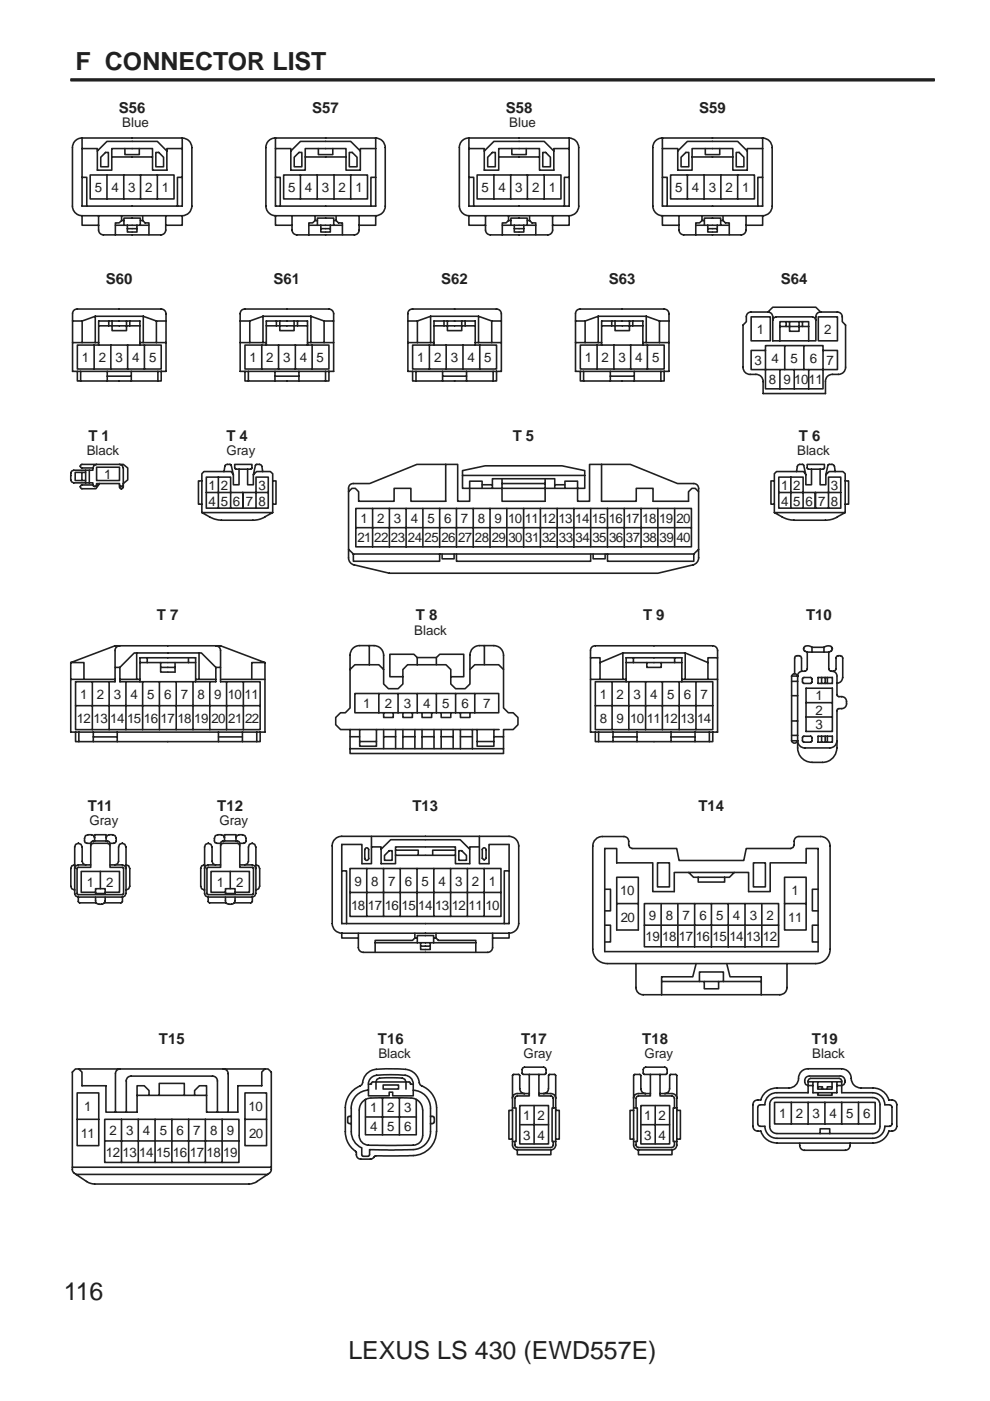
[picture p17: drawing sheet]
<svg xmlns="http://www.w3.org/2000/svg" width="210mm" height="297mm" viewBox="0 0 210 297" stroke-linecap="round" stroke-linejoin="round" font-family="sans-serif">
<defs><g id="words">
<g font-size="5.3" fill="#231f20">
<text x="16" y="14.9">F CONNECTOR LIST</text>
<text x="13.5" y="275.7">116</text>
<text x="73.9" y="288.2">LEXUS LS 430 (EWD557E)</text>
</g>
<g font-size="3.2" fill="#231f20">
<text x="25.2" y="23.9">S56</text>
<text x="66.2" y="23.9">S57</text>
<text x="107.2" y="23.9">S58</text>
<text x="148.2" y="23.9">S59</text>
<text x="22.4" y="60.1">S60</text>
<text x="58" y="60.1">S61</text>
<text x="93.5" y="60.1">S62</text>
<text x="129.1" y="60.1">S63</text>
<text x="165.6" y="60.1">S64</text>
<text x="18.7" y="93.5">T 1</text>
<text x="48" y="93.5">T 4</text>
<text x="108.7" y="93.5">T 5</text>
<text x="169.4" y="93.5">T 6</text>
<text x="33.3" y="131.5">T 7</text>
<text x="88.2" y="131.5">T 8</text>
<text x="136.3" y="131.5">T 9</text>
<text x="170.9" y="131.5">T10</text>
<text x="18.6" y="172">T11</text>
<text x="46.1" y="172">T12</text>
<text x="87.5" y="172">T13</text>
<text x="148.1" y="172">T14</text>
<text x="33.7" y="221.3">T15</text>
<text x="80.1" y="221.3">T16</text>
<text x="110.5" y="221.3">T17</text>
<text x="136.2" y="221.3">T18</text>
<text x="172.1" y="221.3">T19</text>
</g>
<g font-size="2.8" fill="#231f20">
<text x="25.9" y="26.9">Blue</text>
<text x="108" y="26.9">Blue</text>
<text x="20.1" y="40.7">5</text>
<text x="23.6" y="40.7">4</text>
<text x="27.2" y="40.7">3</text>
<text x="30.8" y="40.7">2</text>
<text x="34.3" y="40.7">1</text>
<text x="61.1" y="40.7">5</text>
<text x="64.7" y="40.7">4</text>
<text x="68.2" y="40.7">3</text>
<text x="71.8" y="40.7">2</text>
<text x="75.3" y="40.7">1</text>
<text x="102.1" y="40.7">5</text>
<text x="105.7" y="40.7">4</text>
<text x="109.2" y="40.7">3</text>
<text x="112.8" y="40.7">2</text>
<text x="116.4" y="40.7">1</text>
<text x="143.1" y="40.7">5</text>
<text x="146.7" y="40.7">4</text>
<text x="150.3" y="40.7">3</text>
<text x="153.8" y="40.7">2</text>
<text x="157.4" y="40.7">1</text>
<text x="160.5" y="70.8">1</text>
<text x="174.7" y="70.8">2</text>
<text x="17.4" y="76.8">1</text>
<text x="20.9" y="76.8">2</text>
<text x="24.5" y="76.8">3</text>
<text x="28" y="76.8">4</text>
<text x="31.6" y="76.8">5</text>
<text x="52.9" y="76.8">1</text>
<text x="56.5" y="76.8">2</text>
<text x="60" y="76.8">3</text>
<text x="63.6" y="76.8">4</text>
<text x="67.1" y="76.8">5</text>
<text x="88.5" y="76.8">1</text>
<text x="92" y="76.8">2</text>
<text x="95.6" y="76.8">3</text>
<text x="99.1" y="76.8">4</text>
<text x="102.7" y="76.8">5</text>
<text x="124" y="76.8">1</text>
<text x="127.6" y="76.8">2</text>
<text x="131.1" y="76.8">3</text>
<text x="134.7" y="76.8">4</text>
<text x="138.2" y="76.8">5</text>
<text x="160" y="77.4">3</text>
<text x="163.6" y="76.9">4</text>
<text x="167.6" y="76.9">5</text>
<text x="171.7" y="76.9">6</text>
<text x="175.2" y="77.4">7</text>
<text x="163" y="81.5">8</text>
<text x="166.1" y="81.5">9</text>
<text x="168.4" y="81.5">1011</text>
<text x="18.4" y="96.5">Black</text>
<text x="22.1" y="101.6">1</text>
<text x="48" y="96.5">Gray</text>
<text x="169" y="96.5">Black</text>
<text x="44.2" y="103.9">1 2</text>
<text x="44.2" y="107.2">4 5 6 7 8</text>
<text x="54.8" y="103.9">3</text>
<text x="165.6" y="103.9">1 2</text>
<text x="165.6" y="107.2">4 5 6 7 8</text>
<text x="176.2" y="103.9">3</text>
<text x="76.4" y="110.9">1</text>
<text x="80" y="110.9">2</text>
<text x="83.5" y="110.9">3</text>
<text x="87.1" y="110.9">4</text>
<text x="90.6" y="110.9">5</text>
<text x="94.2" y="110.9">6</text>
<text x="97.7" y="110.9">7</text>
<text x="101.3" y="110.9">8</text>
<text x="104.9" y="110.9">9</text>
<text x="107.7" y="110.9">10</text>
<text x="111.3" y="110.9">11</text>
<text x="114.8" y="110.9">12</text>
<text x="118.4" y="110.9">13</text>
<text x="121.9" y="110.9">14</text>
<text x="125.5" y="110.9">15</text>
<text x="129.1" y="110.9">16</text>
<text x="132.6" y="110.9">17</text>
<text x="136.2" y="110.9">18</text>
<text x="139.7" y="110.9">19</text>
<text x="143.4" y="110.9">20</text>
<text x="75.8" y="115">21</text>
<text x="79.3" y="115">22</text>
<text x="82.9" y="115">23</text>
<text x="86.5" y="115">24</text>
<text x="90" y="115">25</text>
<text x="93.6" y="115">26</text>
<text x="97.1" y="115">27</text>
<text x="100.7" y="115">28</text>
<text x="104.3" y="115">29</text>
<text x="107.8" y="115">30</text>
<text x="111.4" y="115">31</text>
<text x="114.9" y="115">32</text>
<text x="118.5" y="115">33</text>
<text x="122" y="115">34</text>
<text x="125.6" y="115">35</text>
<text x="129.2" y="115">36</text>
<text x="132.7" y="115">37</text>
<text x="136.3" y="115">38</text>
<text x="139.8" y="115">39</text>
<text x="143.4" y="115">40</text>
<text x="87.8" y="134.5">Black</text>
<text x="17" y="148.2">1</text>
<text x="20.5" y="148.2">2</text>
<text x="24.1" y="148.2">3</text>
<text x="27.7" y="148.2">4</text>
<text x="31.2" y="148.2">5</text>
<text x="34.8" y="148.2">6</text>
<text x="38.3" y="148.2">7</text>
<text x="41.9" y="148.2">8</text>
<text x="45.4" y="148.2">9</text>
<text x="48.3" y="148.2">10</text>
<text x="51.9" y="148.2">11</text>
<text x="127.2" y="148.2">1</text>
<text x="130.7" y="148.2">2</text>
<text x="134.3" y="148.2">3</text>
<text x="137.9" y="148.2">4</text>
<text x="141.4" y="148.2">5</text>
<text x="145" y="148.2">6</text>
<text x="148.5" y="148.2">7</text>
<text x="172.9" y="148.5">1</text>
<text x="16.3" y="153.3">12</text>
<text x="19.8" y="153.3">13</text>
<text x="23.4" y="153.3">14</text>
<text x="26.9" y="153.3">15</text>
<text x="30.5" y="153.3">16</text>
<text x="34.1" y="153.3">17</text>
<text x="37.6" y="153.3">18</text>
<text x="41.2" y="153.3">19</text>
<text x="44.8" y="153.3">20</text>
<text x="48.4" y="153.3">21</text>
<text x="52" y="153.3">22</text>
<text x="77" y="150.2">1</text>
<text x="81.6" y="150.2">2</text>
<text x="85.6" y="150.2">3</text>
<text x="89.7" y="150.2">4</text>
<text x="93.8" y="150.2">5</text>
<text x="97.8" y="150.2">6</text>
<text x="102.4" y="150.2">7</text>
<text x="127.2" y="153.3">8</text>
<text x="130.7" y="153.3">9</text>
<text x="133.6" y="153.3">10</text>
<text x="137.1" y="153.3">11</text>
<text x="140.7" y="153.3">12</text>
<text x="144.3" y="153.3">13</text>
<text x="147.8" y="153.3">14</text>
<text x="172.9" y="151.6">2</text>
<text x="172.9" y="154.6">3</text>
<text x="19" y="175">Gray</text>
<text x="46.5" y="175">Gray</text>
<text x="18.4" y="188">1</text>
<text x="22.5" y="188">2</text>
<text x="46" y="188">1</text>
<text x="50" y="188">2</text>
<text x="75.2" y="187.8">9</text>
<text x="78.7" y="187.8">8</text>
<text x="82.3" y="187.8">7</text>
<text x="85.8" y="187.8">6</text>
<text x="89.4" y="187.8">5</text>
<text x="93" y="187.8">4</text>
<text x="96.5" y="187.8">3</text>
<text x="100.1" y="187.8">2</text>
<text x="103.6" y="187.8">1</text>
<text x="131.5" y="189.9">10</text>
<text x="167.8" y="189.9">1</text>
<text x="74.4" y="192.9">18 17</text>
<text x="81.6" y="192.9">16</text>
<text x="85.1" y="192.9">15</text>
<text x="88.7" y="192.9">14</text>
<text x="92.2" y="192.9">13</text>
<text x="95.8" y="192.9">12</text>
<text x="99.4" y="192.9">11</text>
<text x="102.9" y="192.9">10</text>
<text x="131.6" y="195.5">20</text>
<text x="137.6" y="195">9</text>
<text x="141.2" y="195">8</text>
<text x="144.7" y="195">7</text>
<text x="148.3" y="195">6</text>
<text x="151.8" y="195">5</text>
<text x="155.4" y="195">4</text>
<text x="159" y="195">3</text>
<text x="162.5" y="195">2</text>
<text x="167.1" y="195.5">11</text>
<text x="136.8" y="199.5">19</text>
<text x="140.4" y="199.5">18</text>
<text x="144" y="199.5">17</text>
<text x="147.5" y="199.5">16 15</text>
<text x="154.6" y="199.5">14 13</text>
<text x="161.7" y="199.5">12</text>
<text x="80.2" y="224.3">Black</text>
<text x="111" y="224.3">Gray</text>
<text x="136.6" y="224.3">Gray</text>
<text x="172.2" y="224.3">Black</text>
<text x="17.8" y="235.6">1</text>
<text x="52.7" y="235.6">10</text>
<text x="78.5" y="235.9">1</text>
<text x="78.5" y="239.8">4</text>
<text x="82.1" y="235.9">2</text>
<text x="82.1" y="239.8">5</text>
<text x="85.7" y="235.9">3</text>
<text x="85.7" y="239.8">6</text>
<text x="110.9" y="237.5">1</text>
<text x="114" y="237.5">2</text>
<text x="136.6" y="237.5">1</text>
<text x="139.6" y="237.5">2</text>
<text x="165.2" y="237.1">1</text>
<text x="168.7" y="237.1">2</text>
<text x="172.3" y="237.1">3</text>
<text x="175.9" y="237.1">4</text>
<text x="179.4" y="237.1">5</text>
<text x="183" y="237.1">6</text>
<text x="17.1" y="241.2">11</text>
<text x="22.4" y="245.3">12</text>
<text x="23.2" y="240.7">2</text>
<text x="26" y="245.3">13</text>
<text x="26.8" y="240.7">3</text>
<text x="29.5" y="245.3">14 15</text>
<text x="30.3" y="240.7">4</text>
<text x="33.9" y="240.7">5</text>
<text x="36.7" y="245.3">16 17</text>
<text x="37.4" y="240.7">6</text>
<text x="41" y="240.7">7</text>
<text x="43.8" y="245.3">18</text>
<text x="44.5" y="240.7">8</text>
<text x="47.3" y="245.3">19</text>
<text x="48.1" y="240.7">9</text>
<text x="52.8" y="241.2">20</text>
<text x="110.9" y="241.6">3 4</text>
<text x="136.6" y="241.6">3 4</text>
</g>
</g></defs>
<g fill="#fff" stroke="#fff" stroke-width=".21">
<path d="M15 0v17.2z" fill-rule="evenodd"/>
<path d="M198.1 0v17.2z" fill-rule="evenodd"/>
<path d="M15 0h183.1z" fill-rule="evenodd"/>
</g>
<path d="M15 16.7h183.1v.5h-183.1z" fill-rule="evenodd" fill="#231f20" stroke="#231f20" stroke-width=".21"/>
<g fill="none" stroke="#231f20" stroke-width=".34">
<path d="M17.4 29.3a2.01 2.01 0 0 0-2 2v12.4a2.06 2.06 0 0 0 2 2M17.4 37.6h1v6.1M17.4 31.5h3.2v4.6h3.1v-4.6h8.6v4.6h3.1v-4.6h3.2M17.4 29.3h21.2M17.4 29.3v14.4h21.2v-14.4M19.1 37.1h17.8v5.1h-17.8zM20.6 32l2.1-2h10.7l2 2M22.4 32.3h.6v3.1h-1.6v-2.1zM22.7 37.1v5.1M23.7 33.3h8.6M26.2 37.1v5.1M26.5 31.5v1.3h3v-1.3"/>
<path d="M29.8 37.1v5.1M33 32.3h.7l1 1v2.1h-1.7zM33.4 37.1v5.1M38.6 29.3a2.06 2.06 0 0 1 2.1 2v12.4a2.08 2.08 0 0 1-2.1 2M38.6 37.6h-1v6.1M56.4 31.3v12.4a2.06 2.06 0 0 0 2 2M58.4 29.3a2.01 2.01 0 0 0-2 2M58.4 37.6h1v6.1M58.4 31.5h3.3v4.6h3v-4.6h8.7v4.6h3v-4.6h3.3M58.4 29.3h21.3v14.4h-21.3zM60.1 37.1h17.8v5.1h-17.8zM61.7 32l2-2h10.7l2 2"/>
<path d="M62.4 33.3l1-1h.6v3.1h-1.6zM63.7 37.1v5.1M64.7 33.3h8.7M67.3 37.1v5.1M67.5 31.5v1.3h3.1v-1.3M70.8 37.1v5.1M74.1 32.3h.6l1 1v2.1h-1.6zM74.4 37.1v5.1M79.6 29.3a2.06 2.06 0 0 1 2.1 2v12.4a2.08 2.08 0 0 1-2 2M79.7 37.6h-1.1v6.1M97.4 31.3v12.4a2.06 2.06 0 0 0 2 2M99.4 29.3a2.01 2.01 0 0 0-2 2"/>
<path d="M99.4 37.6h1v6.1M99.4 31.5h3.3v4.6h3v-4.6h8.7v4.6h3v-4.6h3.3M99.4 29.3h21.3v14.4h-21.3zM101.2 37.1h17.7v5.1h-17.7zM102.7 32l2-2h10.7l2 2M104.4 32.3h.6v3.1h-1.6v-2.1zM104.7 37.1v5.1M105.7 33.3h8.7M108.3 37.1v5.1M108.5 31.5v1.3h3.1v-1.3M111.8 37.1v5.1M115.1 32.3h.6l1 1v2.1h-1.6z"/>
<path d="M115.4 37.1v5.1M120.7 29.3a2.06 2.06 0 0 1 2 2v12.4a2.08 2.08 0 0 1-2 2M120.7 37.6h-1v6.1M140.4 29.3a2.01 2.01 0 0 0-2 2v12.4a2.06 2.06 0 0 0 2.1 2M140.4 37.6h1.1v6.1M140.4 31.5h3.3v4.6h3v-4.6h8.7v4.6h3v-4.6h3.3M140.4 29.3h21.3v14.4h-21.3zM142.2 37.1h17.8v5.1h-17.8zM143.7 32l2-2h10.7l2 2M145.4 32.3h.6v3.1h-1.6v-2.1zM145.7 37.1v5.1M146.7 33.3h8.7"/>
<path d="M149.3 37.1v5.1M149.5 31.5v1.3h3.1v-1.3M152.8 37.1v5.1M156.1 32.3h.6l1 1v2.1h-1.6zM156.4 37.1v5.1M161.7 29.3a2.06 2.06 0 0 1 2 2v12.4a2.08 2.08 0 0 1-2 2M161.7 37.6h-1v6.1M20.9 45.7v3.1a1.04 1.04 0 0 0 1 1h12.2a1.04 1.04 0 0 0 1-1v-3.1M24.5 47.8h5.2v-1.6h-3.4v1.6M25.8 45.7v1.1M26.3 46.8h-.5l-.5 .5h-.8v2.5M27 47.8v1.4h2v-1.4"/>
<path d="M27 48.5h2M29.7 46.8h.6l.5 .5h.8v2.5M29.7 47.8h1.9M30.3 45.7v1.1M38.6 45.7h-21.2v2.1h3.5M38.6 45.7v2.1h-3.5M61.9 45.7v3.1a1.04 1.04 0 0 0 1 1h12.2a1.04 1.04 0 0 0 1.1-1M65.5 47.8h5.3v-1.6h-3.5v1.6M66.8 45.7v1.1M67.3 46.8h-.5l-.5 .5h-.8v2.5M68 47.8v1.4h2v-1.4M68 48.5h2"/>
<path d="M70.8 46.8h.5l.5 .5h.8v2.5M70.8 47.8h1.8M71.3 45.7v1.1M76.1 45.7v3.1M79.7 45.7h-21.3v2.1h3.5M79.7 45.7v2.1h-3.6M99.4 45.7v2.1h3.5M99.4 45.7h21.3M102.9 45.7v3.1a1.04 1.04 0 0 0 1.1 1h12.2a1.04 1.04 0 0 0 1-1M106.5 47.8h5.3v-1.6h-3.5v1.6M107.8 45.7v1.1M108.3 46.8h-.5l-.5 .5h-.8v2.5"/>
<path d="M109 47.8v1.4h2.1v-1.4M109 48.5h2.1M111.8 46.8h.5l.5 .5h.8v2.5M111.8 47.8h1.8M112.3 45.7v1.1M117.2 45.7v3.1M120.7 45.7v2.1h-3.5M140.4 45.7v2.1h3.6M140.4 45.7h21.3M144 45.7v3.1a1.04 1.04 0 0 0 1 1h12.2a1.04 1.04 0 0 0 1-1v-3.1M147.5 47.8h5.3v-1.6h-3.5v1.6M148.8 45.7v1.1"/>
<path d="M149.3 46.8h-.5l-.5 .5h-.8v2.5M150.1 47.8v1.4h2v-1.4M150.1 48.5h2M152.8 46.8h.5l.5 .5h.8v2.5M152.8 47.8h1.8M153.3 45.7v1.1M161.7 45.7v2.1h-3.5M15.4 68.1h2v4.5M15.4 72.6h5.5M16.4 73.2h17.8v5h-17.8zM17.1 78.7v2.1M20 73.2v5"/>
<path d="M20.2 67.1v5.5M20.2 67.1h10.2M20.2 67.1l-2.8 1M20.9 73.2v-5.1h8.8v5.1M20.9 69.1h8.8M22.7 79.8h5.1M22.7 78.7v2.1M23.1 68.1v1M23.5 73.2v5M23.8 68.1v2h3v-2M27.1 73.2v5M27.5 68.1v1"/>
<path d="M27.8 78.7v2.1M29.7 72.6h5.5M30.4 67.1v5.5M30.4 67.1l2.8 1M30.6 73.2v5M33.5 78.7v2.1M34.2 65.5a1.02 1.02 0 0 1 1 1v12.2h-18.8M34.2 65.5h-17.8l-.5 .1-.4 .4-.1 .5v12.2h1v2.1h17.8v-2.1M35.2 68.1h-2v4.5M50.9 68.1h2.1v4.5M50.9 72.6h5.6M51.9 73.2h17.8v5h-17.8z"/>
<path d="M52.7 78.7v2.1M55.5 73.2v5M55.8 67.1h10.1M55.8 67.1v5.5M55.8 67.1l-2.8 1M56.5 73.2v-5.1h8.7v5.1M56.5 69.1h8.7M58.3 79.8h5.1M58.3 78.7v2.1M58.6 68.1v1M59.1 73.2v5M59.3 68.1v2h3.1v-2"/>
<path d="M62.6 73.2v5M63.1 68.1v1M63.4 78.7v2.1M65.2 72.6h5.5M65.9 67.1v5.5M65.9 67.1l2.8 1M66.2 73.2v5M69 78.7v2.1M69.7 65.5a1.02 1.02 0 0 1 1 1v12.2h-18.8M69.7 65.5h-17.8l-.5 .1-.4 .4-.1 .5v12.2h1v2.1h17.8v-2.1M70.7 68.1h-2v4.5M86.5 66.5l.2-.7 .8-.3h17.8a1.02 1.02 0 0 1 1 1v12.2h-18.8"/>
<path d="M86.5 66.5v12.2h1v2.1h17.8v-2.1M86.5 68.1h2v4.5M86.5 72.6h5.5M87.5 73.2h17.8v5h-17.8zM88.2 78.7v2.1M91 73.2v5M91.3 67.1h10.2M91.3 67.1v5.5M91.3 67.1l-2.8 1M92 73.2v-5.1h8.8v5.1M92 69.1h8.8M93.8 79.8h5.1"/>
<path d="M93.8 78.7v2.1M94.1 68.1v1M94.6 73.2v5M94.9 68.1v2h3v-2M98.2 73.2v5M98.6 68.1v1M98.9 78.7v2.1M100.8 72.6h5.5M101.5 67.1v5.5M101.5 67.1l2.8 1M101.7 73.2v5M104.6 78.7v2.1"/>
<path d="M106.3 68.1h-2v4.5M122 68.1h2.1v4.5M122 72.6h5.6M123 73.2h17.8v5h-17.8zM123.7 78.7v2.1M126.6 73.2v5M126.8 67.1h10.2M126.8 67.1v5.5M126.8 67.1l-2.7 1M127.6 73.2v-5.1h8.7v5.1M127.6 69.1h8.7M129.4 79.8h5.1"/>
<path d="M129.4 78.7v2.1M129.7 68.1v1M130.2 73.2v5M130.4 68.1v2h3.1v-2M133.7 73.2v5M134.2 68.1v1M134.5 78.7v2.1M136.3 72.6h5.5M137 67.1v5.5M137 67.1l2.8 1M137.3 73.2v5M140.1 78.7v2.1"/>
<path d="M140.8 65.5a1.02 1.02 0 0 1 1 1v12.2h-18.8M140.8 65.5h-17.8l-.5 .1-.4 .4-.1 .5v12.2h1v2.1h17.8v-2.1M141.8 68.1h-2v4.5M159.3 67.2h4v5.1h-4zM162.3 73.3h12.2v9.1h-12.2zM162.3 74.3h-3v4.1h18.3v-4.1h-3.1M162.8 66.2a1.02 1.02 0 0 1 1 1v5.1h7.7M163.8 67.9l.2-.5 .5-.2h7.8l.5 .2 .2 .5M165.4 78.4v4M165.4 69.2h6.1M166.4 73.3v5.1M166.7 68.2v1"/>
<path d="M167.4 68.2v2h2v-2M168.4 78.4v4M170.1 68.2v1M170.4 73.3v5.1M171.5 78.4v4M173.5 67.2h4.1v5.1h-4.1zM174 66.2l-1-1.1h-9.2l-1 1.1h-3.5a.97 .97 0 0 0-1.1 1v1l-.7 .7v9a1.5 1.5 0 0 0 1.6 1.5h1.2M174 66.2l-.5 .1-.5 .6v5.4h-1.5v-4.1h-6.1v4.1M174 66.2h3.6M177.5 66.2h.1a1.02 1.02 0 0 1 1 1v1l.7 .7v9a1.52 1.52 0 0 1-1.5 1.5 3 3 0 0 0-2.1 .2l-.4 .4-.3 .6v2.8h-13.2v-2.5a1.5 1.5 0 0 0-1.5-1.5M15.2 99.9l.4-.2h4.1v-.5l-2.6-.1-.1-.3 .4-.3h8.7l1 .7v2.5l-1 .8v.8l-.3 .3-.4-.1-.1-1h-4.2l-.8 1.1h-2.9a.43 .43 0 0 1-.3-.7l2.6-.1v-.4h-4.1l-.4-.2-.2-.5v-1.4zM18.2 99.7v2.7"/>
<path d="M18.9 99.7v2.7M20.5 99.1h4.8v2.8h-4.8zM20.5 98.5l-.6 .2-.2 .5M25.3 98.5l.6 .2 .2 .5v3.3M47.5 100h1.5l.5 .7M50.7 99.5h1.8M55.7 100h-1.3l-.7 .7M94.5 98.5v7.8h-7.4v-2.8h-3.5v2.8h-7.6v-2l-.7-.8h-.7l-.7 .8M127.5 98.5v7.8h7.4v-2.8h3.6v2.8h7.5v-2l.7-.8h.7l.7 .8M168.9 100h1.5l.5 .7M172.1 99.5h1.8M177.1 100h-1.3l-.7 .7"/>
<path d="M17.4 100.2v1.7M18.1 100.2h-2.2v1.7h2.2M21.1 102.5h-.6l-.1 .6a.43 .43 0 0 1-.7-.3M25.3 102.8l.1 .3a.45 .45 0 0 0 .7-.3M42.8 102v4.9M42.8 108.7h15M43.7 104.4h13.2M46.3 101.2v6.5M48.9 107.7v-6.5h-5.2v6.5h13.2v-6.5h-2.6v6.5M51.5 104.4v3.3M56.2 109.6l1.6-.9v-1.8h.7v-4.9h-.7v-1.6l-.5-.4h-1.6l-.2-1.1-.2-.3-.3-.1h-.6l-.2 .1-.5 2.1v2.1h-1.2v-3.3l.8-.1 .1-.9h-3.6l.1 .9 .8 .1v3.3h-1.2v-2.1l-.6-2.2-1.1 .1-.3 1.4h-4.3l-.4 .4v1.6h-.7v4.9h.7v1.8l1.6 .9a5.2 5.2 0 0 0 2.6 .7M56.2 109.6a5.2 5.2 0 0 1-2.6 .7h-6.6"/>
<path d="M57.8 102v4.9M73.9 116.5l1 1M74.9 117.5v1.5h18.3v-1.5M74.9 117.5h72.2M75.4 107.8h71.2v8.1h-71.2zM75.4 111.9h71.2M79 107.8v8.1M82.6 107.8v8.1M86.1 107.8v8.1M89.7 107.8v8.1M93.2 107.8v8.1M93.7 117.5v1h2.6v-1"/>
<path d="M96.8 117.5v1.5h28.4v-1.5M96.8 107.8v8.1M98.1 100.8h25.9M100.3 107.8v8.1M102.2 103.5v-1.5h-2.6v1.5h6.8v2.8h9.2v-2.8h6.9v-1.5h-2.7v1.5M102.2 102.8h2.2M103.9 107.8v8.1M104.4 103.5v-2h13.2v2M106.4 101.5v2h9.2v-2M106.4 102.5h9.2M107.5 107.8v8.1M111 107.8v8.1"/>
<path d="M114.6 107.8v8.1M117.6 102.8h2.2M118.1 107.8v8.1M121.7 107.8v8.1M125.2 107.8v8.1M125.8 117.5v1h2.5v-1M128.8 117.5v1.5h18.3v-1.5M128.8 107.8v8.1M132.4 107.8v8.1M135.9 107.8v8.1M139.5 107.8v8.1M143 107.8v8.1"/>
<path d="M148.1 116.5l-1 1M148.1 118.3a1.55 1.55 0 0 1-1.1 1.5l-7.5 1.7h-56.9l-7.5-1.7a1.5 1.5 0 0 1-1.2-1.5v-14.8l.1-.5 .7-.5h3.7l10-4h8.6v7.8h2.6v-2.8h-1.5v-3.7l4.8-1h16.2l4.9 1v3.7h-1.5v2.8h2.5v-7.8h8.6l10 4 3.8 .1 .4 .2 .3 .7v14.8M164.2 108.7h15M164.2 102v4.9M165.1 104.4h13.2M167.7 101.2v6.5M170.3 107.7v-6.5h-5.2v6.5h13.2v-6.5h-2.6v6.5M172.9 104.4v3.3M177.5 109.6l1.7-.9v-1.8h.7v-4.9h-.7v-1.6l-.5-.4h-1.6l-.2-1.1-.2-.3-.3-.1h-.6l-.3 .1-.4 2.1v2.1h-1.2v-3.3l.8-.1 .1-.9h-3.7l.1 .9 .9 .1v3.3h-1.2v-2.1l-.6-2.2-1.1 .1-.3 1.4h-4.3l-.4 .4v1.6h-.7v4.9h.7v1.8l1.6 .9a5.2 5.2 0 0 0 2.5 .7M177.6 109.6a5.2 5.2 0 0 1-2.6 .7h-6.7M179.2 102v4.9M25.4 136.9a1.02 1.02 0 0 0-1 1v3.6"/>
<path d="M29 138.4v5.6M31.2 139.5v1M40 139.5v1M42.2 138.4v5.6M45.7 136.9l.6 .2 .4 .6 .1 3.8M74.2 138.9a2.01 2.01 0 0 1 2.1-2h3a2.06 2.06 0 0 1 2 2v6.1l1.1 1h2l1-1v-1.5h-2.7v-4.8h5.1l.7 .7h4l.7-.7h5.1v4.8h-2.7v1.5l1 1h2l1-1v-6.1M78.3 136.9v4M88.5 139.4v1.5M92.5 139.4v1.5M102.7 136.9v4M104.7 136.9a2.06 2.06 0 0 1 2.1 2v11.2l1 1h1l1 1v1.6l-1 1h-2v5.1h-32.6v-5.1h-2l-1-1v-1.6l1-1h1l1-1v-11.2M104.7 136.9h-3a2.01 2.01 0 0 0-2.1 2"/>
<path d="M125.2 139.5h2v4.5M132.1 138.4v5.6M132.1 138.4l-4.9 2.1M132.1 138.4h13.2M134.3 139.5v1M143 139.5v1M145.3 138.4v5.6M145.3 138.4l4.8 2.1M152.1 139.5h-2v4.5M171.2 138.3v3.5l-.2 .4-.9 .1a1.02 1.02 0 0 0-1 1M171.2 138.3h4.5M172.2 137.2a1.11 1.11 0 0 0-1.8 .3l.1 .4 .7 .4"/>
<path d="M172.2 137.2h2.5M172.2 137.2v1.1M174.7 137.3a1.05 1.05 0 0 1 1.8 .3l-.1 .3-.7 .4M174.7 137.2v1.1M175.7 138.3v3.5a.86 .86 0 0 0 1.4 .4l.2-.4v-2.3a.74 .74 0 0 1 .7-.5 .74 .74 0 0 1 .7 .5v4.1M15 140.5h2.8v3.5M15 140.5v14.7h41.2v-14.7M15 140.5l9.4-3.6h22.4l9.4 3.6M15 144h9.4M16 155.2v2h39.2v-2M16 144.5h8.4v-3h1v3h20.4v-3h1v3h8.4v10.2h-39.2zM16 149.6h39.2"/>
<path d="M16.7 155.2v2M19.6 144.5v10.2M19.8 156.2h5.1M19.8 155.2v2M23.1 144.5v10.2M24.9 155.2v2M25.4 141.5l3.1-3.1h14.2l3.1 3.1M25.4 144h4.3M26.7 144.5v10.2M29.7 144.5v-5h11.8v5M29.7 140.5h11.8M30.2 144.5v10.2"/>
<path d="M33.8 144.5v10.2M34.1 140.5v2h3v-2M34.1 141.5h3M37.4 144.5v10.2M40.9 144.5v10.2M41.5 144h4.3M44.5 144.5v10.2M46.3 155.2v2M46.3 156.2h5.1M46.8 144h9.4M48 144.5v10.2M51.4 155.2v2"/>
<path d="M51.6 144.5v10.2M54.4 155.2v2M56.2 140.5h-2.8v3.5M74.2 142l1-1.1h5.1l1 1.1M74.2 154.7h31.6M74.2 156.2h2.1M74.2 158.7h32.6M75.2 147h30.5v4.1h-30.5zM76.3 154.7v3.5h3.5v-3.5M76.3 157.2h3.5M80.3 147v4.1M81.3 151.1v1h2.1v-1"/>
<path d="M81.3 156.2h2.6M81.3 154.7v4M83.9 154.7v4M84.4 147v4.1M85.4 151.1v1h2v-1M85.4 143.5v-1.5l1-1.1h8.2l1 1.1v1.5M85.4 156.2h2.6M85.4 154.7v4M88 154.7v4M88.5 147v4.1M89.5 151.1v1h2v-1M89.5 156.2h2.5"/>
<path d="M89.5 154.7v4M92 154.7v4M92.5 147v4.1M93.5 151.1v1h2.1v-1M93.5 156.2h2.6M93.5 154.7v4M96.1 154.7v4M96.6 147v4.1M97.6 151.1v1h2v-1M97.6 156.2h2.6M97.6 154.7v4M99.6 142l1.1-1.1h5l1.1 1.1"/>
<path d="M100.2 154.7v4M100.7 147v4.1M101.2 154.7v3.5h3.5v-3.5M101.2 157.2h3.5M104.7 156.2h2.1M125.2 144h7.6M126.2 144.5h24.9v10.2h-24.9zM126.2 155.2h25.9v-17.3a1.02 1.02 0 0 0-1-1h-24.9l-.5 .1-.4 .4-.1 .5v17.3h1v2h24.9v-2M126.2 149.6h24.9M126.9 155.2v2M129.8 144.5v10.2M130 156.2h5.1"/>
<path d="M130 155.2v2M132.8 144.5v-5h11.8v5M132.8 140.5h11.8M133.3 144.5v10.2M135.1 155.2v2M136.9 144.5v10.2M137.1 140.5v1h3.1v-1M140.4 144.5v10.2M142.3 156.2h5.1M142.3 155.2v2M144 144.5v10.2M144.6 144h7.5"/>
<path d="M147.4 155.2v2M147.6 144.5v10.2M150.4 155.2v2M167.8 157.1h1.3a1.52 1.52 0 0 0 1.5 1.5h5.3a1.52 1.52 0 0 0 1.5-1.5M167.8 143.3v13.8M167.8 143.3h1.3M167.8 144.5h1.3M167.8 155.9h1.3M167.8 152.9h1.3M167.8 147.5h1.3M168.5 142.8l-.4 .2-.3 .3M168.5 142.8l.4 .2 .2 .3"/>
<path d="M169.1 157a.65 .65 0 0 1-.6 .6 .65 .65 0 0 1-.7-.5M169.1 143.3v15.3a3.1 3.1 0 0 0 3.1 3h2.2a3 3 0 0 0 3-3M169.9 142.3v-2.8a.77 .77 0 0 0-.7-.5 .77 .77 0 0 0-.7 .5v3.3M170.2 156.2h1.9v1.1h-1.9zM170.2 143.7h1.9v1.1h-1.9zM170.9 145.9h5.6v9.2h-5.6zM170.9 149h5.6M170.9 152h5.6M173.4 143.6h3.1v1.3h-3.1zM173.4 156.1h3.1v1.3h-3.1zM174.2 143.6v1.3M174.2 156.1v1.3"/>
<path d="M175 143.6v1.3M175 156.1v1.3M175.4 143.6v1.3M175.4 156.1v1.3M176.4 142.3l.5 .2 .5 .6 .2 4.5 .9 .1M178.4 147.7a1.3 1.3 0 0 1 1.1 1.6 1.3 1.3 0 0 1-1.6 .9l-.3 .1-.1 .4v7.9M178.7 143.6a1.25 1.25 0 0 1-1.2 1.3M15.8 179.6l.2-.6 .6-.2 .6 .2 .2 .6v3l.2 .6 .6 .2M15.8 179.6v9.8M19.2 178.8l.2-.3 .4-.2h3l.4 .2 .1 .3M19.2 179.3l.2-.3 .4-.2h3l.4 .2 .1 .3M20.1 177.6l-.2-.4-.5-.2h-.7l-.6 .2-.2 .5 .1 1 1.2 .1v4.6h-1"/>
<path d="M20.1 177.6v-.6h2.4v.6M20.1 177.6v.7M22.5 177.6a1.21 1.21 0 0 1 1.9-.4l.2 .5-.1 1-1.2 .1v4.6h1.1M22.5 177.6v.7M25.9 178.8l-.6 .2-.2 .6v3l-.2 .6-.5 .2M25.9 178.8l.6 .2 .2 .6v9.8l-.2 .6-.5 .2M44.1 178.8l-.5 .2-.2 .6v9.8l.2 .6 .5 .2M44.1 178.8h.1M46.8 178.8l.1-.3 .4-.2h3l.4 .2 .1 .3M46.8 179.3l.1-.3 .4-.2h3l.4 .2 .1 .3M46.9 177l.5 .2 .2 .4M46.9 177h-.7l-.5 .2-.2 .5 .1 1 1.2 .1v4.6h-1.1l-.5-.2-.2-.6v-3l-.3-.6-.5-.2"/>
<path d="M47.6 177.6v-.6h2.4v.6M47.6 177.6v.7M50 177.6v.7M50.7 177l-.5 .2-.2 .4M50.7 177h.7M51.4 177a1.11 1.11 0 0 1 .6 1.7l-1.2 .1v4.6h1.1l.5-.2 .3-.6v-3l.2-.6 .6-.2 .5 .2 .2 .6M54.3 179.6v9.8M70.4 179.3a2.01 2.01 0 0 1 2.1-2h35.4a2.07 2.07 0 0 1 2.1 2.1v16.4a2.1 2.1 0 0 1-2.1 2.1M70.4 179.4v16.4a2.06 2.06 0 0 0 2.1 2.1M78.8 179.6h2v3.5h3.1v-3.5h12.7v3.5h3v-3.5h2M78.8 177.3v5.8h-2.1v-4.1h-4.2v16.8h35.4v-16.8h-4.2v4.1h-2.1v-5.8M128.2 179.9h2.6v3h7.6v6.1h4.6v-4h15.7v4h4.6v-6.1h7.6v-3h2.6v21.9h-45.3z"/>
<path d="M15.8 183.4l-.6 .2-.2 .5v3.8l.2 .5 .6 .3M15.8 183.4h.1M15.8 188.7h.1M15.8 189.4l.2 .6 .6 .2M16.6 190.2v.9l.3 .3h3.5M16.6 190.2h9.4M18.2 183.4h-1.6l-.6 .2-.2 .5M19.2 183.4v.5h-2.8v5.7h9.7v-5.7h-2.8v-.5M20.3 188.4h2v1h-2zM20.3 190.2v.8a.7 .7 0 0 0 .7 .7M20.3 189.2h-3.1v-4.4h8.1v4.4h-3M21.3 184.8v3.6"/>
<path d="M22.3 190.2v.8a.93 .93 0 0 1-1.3 .7M24.4 183.4h1.6l.5 .2 .2 .5M26 190.2v.9l-.4 .3h-3.5M26.7 183.4l.6 .2 .2 .5v3.8l-.2 .5-.6 .3M43.4 183.4l-.6 .2-.3 .5 .1 3.8 .2 .5 .6 .3M43.9 189.4l.2 .3h9.4l.2-.3M43.9 184.1v5.3M44.1 190.2v.9l.3 .3h3.6M44.1 190.2h9.4M45.7 183.4h-1.6l-.5 .2-.2 .5M46.8 183.4v.5h-2.7l-.2 .2M47.8 188.4h2v1h-2z"/>
<path d="M47.8 190.2v.8a.7 .7 0 0 0 .7 .7h.6M47.8 189.2h-3.1v-4.4h8.2v4.4h-3.1M48.8 184.8v3.6M49.7 191.4l-.7 .3M49.8 190.2v.8l-.1 .4M50.8 183.4v.5h2.7l.2 .2M51.9 183.4h1.6l.5 .2 .2 .5M53.5 190.2v.9l-.3 .3h-3.5M53.7 184.1v5.3M54.2 183.4l.6 .2 .2 .5M54.2 189.4l-.2 .6-.5 .2M55 187.9l-.2 .5-.6 .3"/>
<path d="M55.1 184.1v3.8M72.5 197.9v1h3.5M72.5 184.6h1v11.2M72.5 197.9h35.4M74.2 184.1h32v10.2h-32zM74.2 189.2h32M76 197.9v3a1.04 1.04 0 0 0 1 1h26.4a1.04 1.04 0 0 0 1-1v-3M77.3 180.2v1.8M77.3 180.1a.41 .41 0 0 1 .5-.3 .41 .41 0 0 1 .4 .4v1.8a.43 .43 0 0 1-.5 .4 .43 .43 0 0 1-.4-.4M77.8 184.1v10.2M79.5 199.9h9M80.8 180.1l2-2.1h14.8l2 2.1"/>
<path d="M81.3 184.1v10.2M81.5 181.4l1-1h.6v2h-1.6zM83.9 180.3h4.8v1M83.9 181.3h12.7M84.9 184.1v10.2M88 197.9v1M88.4 184.1v10.2M88.5 198.9h-.5l-.5 .5h-8v2.5M88.5 198.4h3.4v1.5h-3.4zM89.2 199.9v1.4h2v-1.4M91.9 198.9h.5l.6 .5h7.9v2.5M91.9 199.9h9"/>
<path d="M92 184.1v10.2M92.4 197.9v1M95.5 184.1v10.2M96.6 180.3h-4.9v1M97.3 180.4h.6l1 1v1h-1.6zM99.1 184.1v10.2M102.2 180.1a.41 .41 0 0 1 .5-.3 .41 .41 0 0 1 .4 .4v1.8M102.3 182l.4 .4 .4-.4M102.3 180.2v1.8M102.7 184.1v10.2M107.9 197.9v1h-3.5M107.9 184.6h-1v11.2"/>
<path d="M128.2 188.5h1.2v4.6h-1.2M128.2 196.2h1.2v3.5h-1.2M130.8 186h4.5v11.2h-4.5zM130.8 191.6h4.5M136.6 191.6h28.5v9.1h-28.5zM136.6 196.2h28.5M139.4 182.9h2.5v5.1h-2.5zM140.2 191.6v9.1M143.7 191.6v9.1M146 185l1 1h7.7l1-1M147.3 191.6v9.1M148 186v1h5.6v-1"/>
<path d="M150.8 191.6v9.1M154.4 191.6v9.1M158 191.6v9.1M159.7 182.9h2.6v5.1h-2.6zM161.5 191.6v9.1M166.3 186h4.6v11.2h-4.6zM166.3 191.6h4.6M173.5 188.5h-1.3v4.6h1.3M173.5 196.2h-1.3v3.5h1.3M89.2 200.6h2M134.8 204.3v5.1a1.5 1.5 0 0 0 1.6 1.5h28.9a1.52 1.52 0 0 0 1.6-1.5v-5.1M140.3 208.1h21.1"/>
<path d="M147.6 204.3l-.7 2.8h-6.6v3.8M148.3 208.1v-2h5.1v2M149.3 208.1v1.5h3.1v-1.5M154.1 204.3l.7 2.8h6.6v3.8M176 201.2v-21.8a2.04 2.04 0 0 0-2-2h-4.6a.97 .97 0 0 0-1 1v.8l-.2 .5-.5 .2h-9.5l-.5 2.5h-13.7l-.5-2.5h-9.5a1.42 1.42 0 0 1-.7-1.8l-.3-.4-.7-.3h-4.6a2.02 2.02 0 0 0-2 2v21.8a3 3 0 0 0 3 3.1h44.3a3 3 0 0 0 3-3M16.4 231.7h4.5v11.2h-4.5zM16.4 237.3h4.5M16.7 226.6h-.7l-.7 .7v20.7l.2 .6 2.9 1.9 .9 .4 .8 .1h32.7l1.4-.3 2.9-1.9 .2-.3 .2-.6v-20.6l-.7-.7h-.6M16.7 226.6l.7 .7v2.9h5.1v5.6h6.6v-3.6h14.7v3.6h6.6v-5.6h5.1v-2.9l.7-.7M16.7 226.6h39.5M22.2 237.3h28.5v9.2h-28.5zM25.5 226.6a.97 .97 0 0 0-1 1v8.2"/>
<path d="M25.8 237.3v9.2M26.8 235.8v-6.6l.1-.5 .5-.5h17.7a1.02 1.02 0 0 1 1 1v6.6M29.1 232.2v-2h1.5l1 1v1M29.3 237.3v9.2M32.9 237.3v9.2M33.8 232.2v-2.5h5.3v2.5M36.4 237.3v9.2M40 237.3v9.2M41.3 232.2v-1l1-1h1.5v2M43.5 237.3v9.2M47.1 237.3v9.2M47.3 226.6l.8 .3 .3 .8v8.1"/>
<path d="M51.9 231.7h4.6v11.2h-4.6zM51.9 237.3h4.6M73.2 239.9a5 5 0 0 0 2.2 4.2M73.7 237.9l.3 .3M73.7 237v.9M74 236.7l-.3 .3M74 236.7h.5M74 238.2h.5M74.5 239.9a3.8 3.8 0 0 0 2.2 3.5M76.9 229.6a2.39 2.39 0 0 1-1.5 1.2 5 5 0 0 0-2.2 4v5.1M77.5 233.1v7.5h10.8v-7.5M77.5 236.8h10.8"/>
<path d="M78.1 229.9a2.01 2.01 0 0 1 2.3-2h3a8.1 8.1 0 0 1 3.4 .4l.7 .8 .1 .8M78.1 231.1a3.8 3.8 0 0 0-3.6 3.9v4.9M79 229.4l-.2 .1-.1 .4h-.6v2.4h4.4v-.7h.8v.7h4.3v-2.4h-.6l-.1-.4-.2-.1M79.1 229.4h7.6M79.7 229.4a1.38 1.38 0 0 1 1.7-.9h3.1a1.28 1.28 0 0 1 1.6 .9M79.7 229.4v1.5M81.1 232.8v7.8M81.2 230h3.3v.9h-3.3zM84.7 232.8v7.8M86 226.7h-5.8a3.2 3.2 0 0 0-3.3 2.8M86 226.7a3.2 3.2 0 0 1 2.9 2.9l.2 .4 .3 .2M86.1 229.4v1.5"/>
<path d="M87.6 231.2a3.8 3.8 0 0 1 3.7 3.8v4.9M89.4 230.2a5.1 5.1 0 0 1 3.2 4.6M89.6 235.3a2.71 2.71 0 0 0-3.3-2.5h-6a4.4 4.4 0 0 0-3.6 1l-.5 1v.5v5.5M89.6 235.4v5.4M91.3 236.7l.7 .1v.2M91.3 239.9a4 4 0 0 1-4.6 3.9l-8.3-.1M92 237.9v.2l-.7 .1M92.1 237v.9M92.5 239.9a5.3 5.3 0 0 1-6.1 5.2h-6.7l-.3 .1M92.6 234.8v5.1M108.7 234.9h.7v7.1h-.7M108.7 235.4v6.1"/>
<path d="M110.2 234.4h6.1v8.1h-6.1zM110.2 238.5h6.1M111.2 231.9l-.7-.3-.3-.5-.1-3.3h-1.4v7.6h-.8v6.1h.8l.1 1.8 .4 .4 .5 .1M111.2 231.9h1v-4.1l-1.4-.1-.1-.9 .1-.4 .4-.1h4.1l.3 .1 .2 .4-.1 .9-1.4 .1v4.1h1M111.2 231.9h-1.5a1.02 1.02 0 0 0-1.1 .9M112.2 231.9v.5h-2.5l-.4 .1-.1 2.4M112.2 227.8h2.1M113.2 234.4v8.1M114.3 231.9v.5h2.5l.4 .1 .1 .4v2M115.3 231.8a1.05 1.05 0 0 0 1-1l.1-3h1.3l.1 7.6h.8v6.1h-.8l-.1 1.8-.4 .4-.5 .1M115.3 231.9h1.5M116.8 231.9l.7 .3 .3 .7"/>
<path d="M117.8 234.9h-.7v7.1h.7M117.8 235.4v6.1M134.3 234.9h.8v7.1h-.8M134.3 235.4v6.1M135.9 234.4h6.1v8.1h-6.1zM135.9 238.5h6.1M136.9 231.9l-.7-.3-.3-.5-.1-3.3h-1.4l-.1 7.6h-.7v6.1h.7l.2 1.8 .4 .4 .5 .1M137.9 231.9v.5h-2.5l-.4 .1-.1 2.4M137.9 227.8h2M138.9 234.4v8.1M139.9 231.9v.5h2.6l.3 .1 .2 .4v2M141 231.9h-1.1v-4.1l1.5-.1 .1-.9-.2-.4-.3-.1h-4.1l-.4 .1-.1 .4 .1 .9 1.4 .1v4.1h-2.6a1.02 1.02 0 0 0-1 .9"/>
<path d="M141 231.9l2 .1 .4 .4 .1 .5M142 230.8l-.1 .4a.99 .99 0 0 1-.9 .6M142 230.8l.1-3h1.3l.1 7.6h.8v6.1h-.8l-.1 1.8-.4 .4-.5 .1M143.5 234.9h-.8v7.1h.8M143.5 235.4v6.1M160.8 234.4l1.4-.2a2.49 2.49 0 0 1 2.5-2.5h6.6v-2.6l.2-.3 .3-.2h6.1l.4 .2 .2 .3v2.6h6.5a2.54 2.54 0 0 1 2.6 2.5h1l.4 .2 .1 .3v3.6l-.1 .4-.4 .1h-1a2.57 2.57 0 0 1-2.5 2.5h-20.4a2.54 2.54 0 0 1-2.5-2.5h-1l-.4-.1-.1-.4v-3.6zM163.2 234.2a1.45 1.45 0 0 1 1.5-1.5h20.4a1.53 1.53 0 0 1 1.5 1.5v4.6M163.2 234.2l.1 5.2a1.54 1.54 0 0 0 1.4 .9h20.4a1.52 1.52 0 0 0 1.5-1.5M164.2 233.7h21.4v4.6h-21.4zM167.8 233.7v4.6M171.3 233.7v4.6M171.3 229.4h7.2"/>
<path d="M172.4 229.4v2.3h5v-2.3M173.4 231.7v.5h3v-.5M173.4 229.4v1.5h3v-1.5M173.4 230.4h1v.5M174.9 233.7v4.6M176.4 230.4h-1v.5M178.1 228.1a1.04 1.04 0 0 1 1.1 .9 1.04 1.04 0 0 1-.7 1.2h-1.1M178.1 228.1h-6.5a1.03 1.03 0 0 0-1 .9 1.03 1.03 0 0 0 .7 1.2h1.1M178.4 226.6a2.16 2.16 0 0 1 2.1 2.4l.3 .8 .6 .5 1.1 .4M178.5 226.6h-7.2a2.19 2.19 0 0 0-2.1 2.6 2.08 2.08 0 0 1-1.9 1.5h-2.6a3.5 3.5 0 0 0-3.4 2.5 1.21 1.21 0 0 0-1.7 1v4.6l.3 .7a1.54 1.54 0 0 0 1.4 .3 3.6 3.6 0 0 0 3.4 2.5l4.9 .1 .1 1 .4 .4 .5 .1 8.9-.1 .6-.4 .1-1M178.5 233.7v4.6M182 233.7v4.6"/>
<path d="M182.5 230.7h2.6a3.5 3.5 0 0 1 3.4 2.5 1.23 1.23 0 0 1 1.6 1v4.6l-.3 .7a1.5 1.5 0 0 1-1.3 .3 3.6 3.6 0 0 1-3.4 2.6h-15.5M15.3 247.5h42.2M16.1 249h40.7M22.2 241.9h28.5M75.4 244.1l.2 .3a1.06 1.06 0 0 0 .9 1.4M76.2 240.8a2.01 2.01 0 0 0 1.9 2M76.5 245.8h2.1M76.7 243.4v1.4l.3 .4M78.4 243.8l-.2 1.3-1.2 .1M79.4 245.2l-.4 .4-.5 .2M89.6 240.8a2.09 2.09 0 0 1-2.4 2h-9.1M109.2 242l.1 1.1 .4 .2h7.1l.4-.2 .1-1.1"/>
<path d="M109.7 243.8v1h7.1v-1M109.7 243.8h7.1M134.9 242l.1 1.1 .4 .2h7.1l.3-.2 .2-.3v-.8M135.4 243.8v1h7.1v-1M135.4 243.8h7.1M173.9 240.3v-1h2v1"/>
</g>
<use href="#words"/>
</svg>
